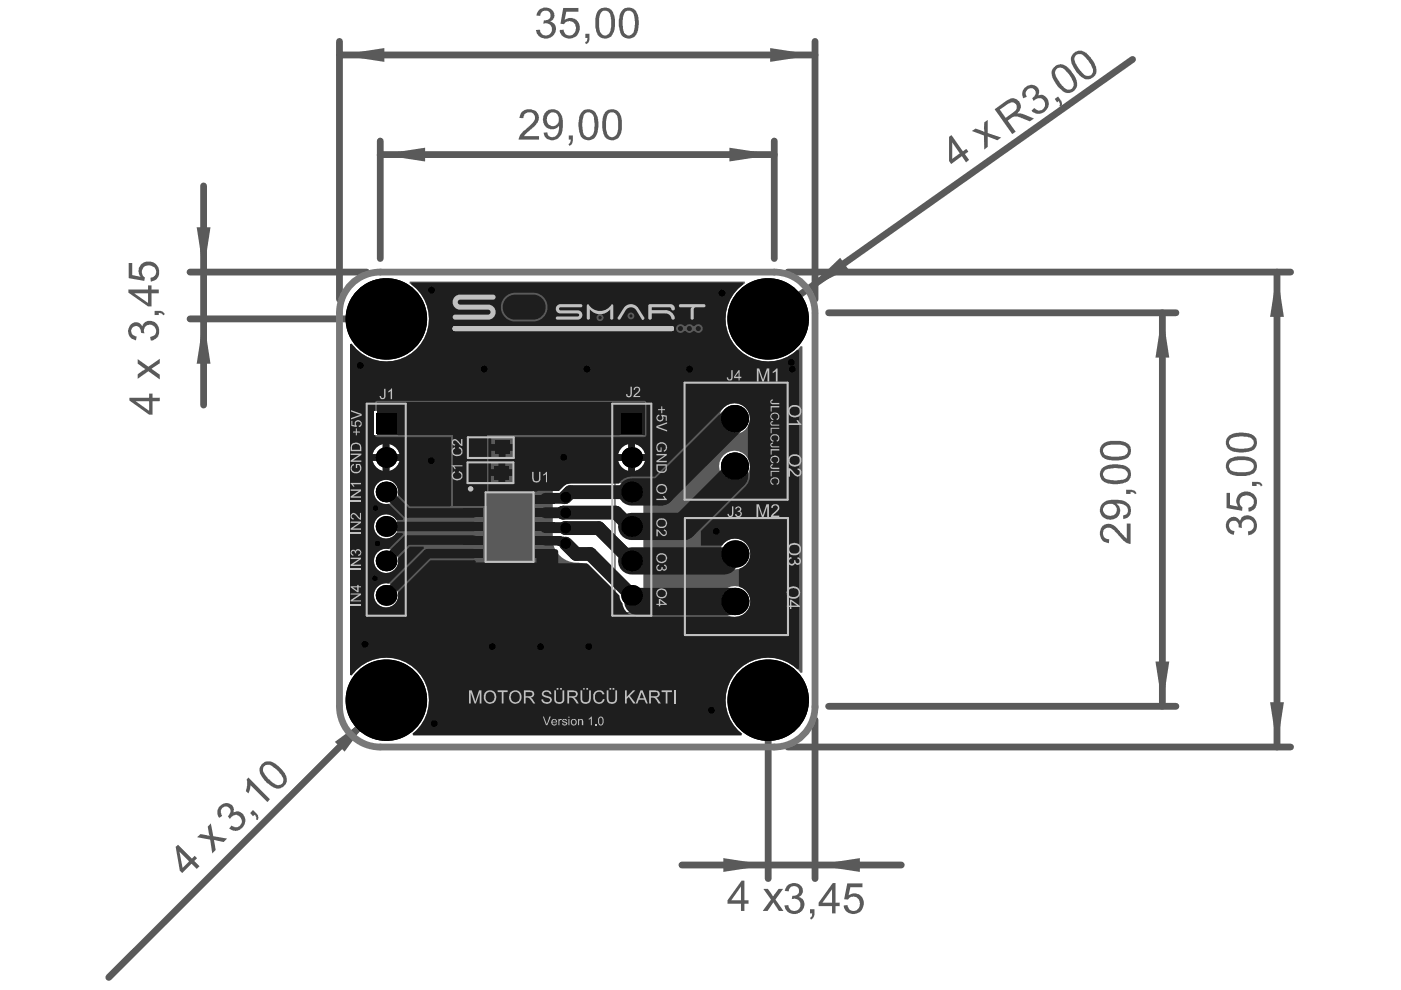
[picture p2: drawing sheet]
<svg xmlns="http://www.w3.org/2000/svg" width="297mm" height="210mm" viewBox="0 0 297 210" stroke-linecap="round" stroke-linejoin="round" font-family="sans-serif">
<path d="M78.3 86.1h7.2v43.8h-7.2zM102.9 99h2.1M103 96.1h2M103 93.7h2M130.4 86.1h7.2v43.8h-7.2zM102.9 101.4h2.1" fill="none" stroke="#5a5a5a" stroke-width=".29"/>
<path d="M99.1 97.9h9.7v4.5h-9.7zM99.2 92.6h9.6v4.5h-9.6z" fill="none" stroke="#5a5a5a" stroke-width=".21"/>
<g fill="#5a5a5a">
<path d="M43.2 67.6l1.4 9.5h-2.9z"/>
<path d="M41.7 48.2h2.9l-1.4 9.5z"/>
<path d="M172.8 183.4l9.5-1.5v3z"/>
<path d="M153.4 181.9l9.5 1.5-9.5 1.5z"/>
<path d="M71 157.3l7.8-5.7-5.7 7.8z"/>
<path d="M171.2 61.3l6.9-6.7 1.7 2.4z"/>
<path d="M245 140.3h2.9l-1.5 9.5z"/>
<path d="M246.4 66.3l1.5 9.5h-2.9z"/>
<path d="M269.3 148.9h2.9l-1.5 9.5z"/>
<path d="M270.7 57.7l1.5 9.5h-2.9z"/>
<path d="M163.3 10.2l9.5 1.5-9.5 1.4z"/>
<path d="M72 11.7l9.5-1.5v2.9z"/>
<path d="M154.6 31.3l9.6 1.5-9.6 1.4z"/>
<path d="M80.6 32.8l9.5-1.5v2.9z"/>
</g>
<g fill="none" stroke="#5a5a5a" stroke-width="1.4">
<path d="M72 11.7h100.8M72 8.8v54.6M172.8 8.8v54.6M240.1 12.6l-75.9 53.7M43.2 39.4v46.5M80.6 32.8h83.6M80.6 29.9v24.9M164.2 29.9v24.9M40.3 57.7h37.4M167 57.7h106.6M270.7 57.7v100.7M40.3 67.6h38.7"/>
<path d="M175.7 66.3h73.6M246.4 66.3v83.5M78.8 151.6l-55.7 55.6M162.9 151.3v35M167 158.4h106.6M172.8 152.6v33.7M175.7 149.8h73.6M144.6 183.4h46.5"/>
</g>
<g fill="#5a5a5a">
<path d="M27.7 68.8a1.48 1.48 0 0 1 2.4 .4 1.86 1.86 0 0 1 2.2-1.1 1.86 1.86 0 0 1 1.4 1.9 1.81 1.81 0 0 1-1.7 2.2l-.2-.7a1.29 1.29 0 0 0 1.3-1.4 1.29 1.29 0 0 0-1.5-1.2 1.29 1.29 0 0 0-1.1 1.5l.1 .3-.7-.1a1.15 1.15 0 0 0-.5-1.2 1.15 1.15 0 0 0-1.3 0 1.17 1.17 0 0 0-.2 1.2 1.17 1.17 0 0 0 1.1 .7l-.2 .8a1.97 1.97 0 0 1-1.6-1.3 1.97 1.97 0 0 1 .5-2z"/>
<path d="M32.8 65.9l1.5 .1 .6 .6-.3 .3-.3-.4-.6-.1v.4h-.9z"/>
<path d="M27.3 55.8h.7v2.5l1.8 .4a2.15 2.15 0 0 1 1.2-3.3 2.15 2.15 0 0 1 2.7 2.3 1.88 1.88 0 0 1-1.7 2l-.1-.8a1.32 1.32 0 0 0 1.2-1.4 1.32 1.32 0 0 0-1.3-1.2 1.4 1.4 0 0 0-1.6 .8 1.4 1.4 0 0 0 .5 1.7l-.1 .8-3.3-.6z"/>
<path d="M29.2 76.1l2.3 1.7 2.4-1.7v.9l-1.8 1.2 1.8 1.2v1.1l-2.4-1.8-2.3 1.6v-.9l1.6-1.1-1.6-1.2z"/>
<path d="M166.9 187.8a1.88 1.88 0 0 1 2.2-.5 1.88 1.88 0 0 1 1.1 2l-.2 .4-.7 .5a1.7 1.7 0 0 1 1.3 1.4 1.7 1.7 0 0 1-.8 1.7 2.14 2.14 0 0 1-3.5-1.3l.8-.1a1.31 1.31 0 0 0 1.6 1.2 1.31 1.31 0 0 0 1-1.7 1.31 1.31 0 0 0-1.8-.7l.1-.8a1.12 1.12 0 0 0 1.2-.4 1.12 1.12 0 0 0 0-1.3 1.19 1.19 0 0 0-1.2-.3 1.19 1.19 0 0 0-.8 1.1l-.8-.1z"/>
<path d="M171.7 192.8h1l-.1 1.4-.2 .5-.4 .3-.3-.4 .4-.3 .1-.6h-.5z"/>
<path d="M179.6 187.3h3.3v.8h-2.6l-.4 1.7a2.14 2.14 0 0 1 3.2 1.1 2.14 2.14 0 0 1-1.8 2.8 1.92 1.92 0 0 1-2.4-1.7l.8-.1a1.33 1.33 0 0 0 1.6 1.2 1.33 1.33 0 0 0 1-1.8 1.34 1.34 0 0 0-1.1-1.2 1.34 1.34 0 0 0-1.4 .6h-.8z"/>
<path d="M161.9 188.5h.9l1.1 1.6 1.2-1.6h.9l-1.6 2.2 1.7 2.4h-1l-1.1-1.8-1.3 1.8h-1l1.8-2.4z"/>
<path d="M46.5 171.1a1.71 1.71 0 0 1 1.7-.8 1.71 1.71 0 0 1 1.4 1.4l-.1 .6a1.72 1.72 0 0 1 1.9 .2 1.72 1.72 0 0 1 .6 1.8 2.11 2.11 0 0 1-3.4 1.4l.5-.7a1.31 1.31 0 0 0 2-.2 1.31 1.31 0 0 0-.5-1.9 1.31 1.31 0 0 0-1.9 .7l-.4-.6a1.08 1.08 0 0 0 .6-1.2 1.08 1.08 0 0 0-1.2-.8 1.19 1.19 0 0 0-.6 2l-.6 .4a2.05 2.05 0 0 1 0-2.3z"/>
<path d="M53.6 171.7l1.1 1.3 .1 .4-.1 .5-.4-.1 .1-.5-.4-.5-.4 .2-.6-.6z"/>
<path d="M52.3 165.2l.4-.3 4.5 4.6-.5 .6-3.6-3.6-.1 .7-.3 1-.6-.5a4.5 4.5 0 0 0 .2-2.5z"/>
<path d="M41.8 177.5l.7-.7 1.9 .4-.4-2 .7-.6 .5 2.7 2.9 .5-.7 .7-2-.4 .3 2.1-.7 .7-.4-2.9z"/>
<path d="M217.2 18.7a1.78 1.78 0 0 1 1.7-.7 1.78 1.78 0 0 1 1.4 1.3l-.2 .9a1.75 1.75 0 0 1 2.3 1.9 2.28 2.28 0 0 1-2.6 2l-.7-.3-.4-.3 .6-.6a1.29 1.29 0 0 0 1.8 .2 1.29 1.29 0 0 0 .2-1.9 1.29 1.29 0 0 0-1.9-.1l-.3 .3-.2-.6a1.1 1.1 0 0 0 .7-1.1 1.1 1.1 0 0 0-.9-1 1.17 1.17 0 0 0-1.1 .6 1.17 1.17 0 0 0 .1 1.2l-.7 .3a1.88 1.88 0 0 1 .2-2.1z"/>
<path d="M223.6 21l.7-.5 .8 1.3-.1 .9-.4-.2 .1-.6-.2-.5-.4 .3z"/>
<path d="M206.1 27.8l.8-.5 1.8 .7v-2.1l.7-.5v2.8l2.9 1-.8 .5-2.1-.8v2.2l-.7 .6-.1-3z"/>
<path d="M233.6 111.7a2.15 2.15 0 0 1 3.4 .5l1.9 2v-3.2h.8v4.3h-.1a4.7 4.7 0 0 1-2.7-2.1 2.72 2.72 0 0 0-2.2-1.3 1.27 1.27 0 0 0-.8 1.4 1.27 1.27 0 0 0 1.3 1.1l-.1 .8h-.1a2.21 2.21 0 0 1-1.4-3.5z"/>
<path d="M238.8 103.8l1.7 .2 .5 .6-.4 .2-.2-.3-.7-.2v.4h-.9z"/>
<path d="M260.3 110.3a1.46 1.46 0 0 1 1.4-.8 1.46 1.46 0 0 1 1.2 1 1.75 1.75 0 0 1 1.4-1.2 1.75 1.75 0 0 1 1.7 .6v.1a2.13 2.13 0 0 1-1.3 3.5l-.1-.8a1.31 1.31 0 0 0 1.2-1.6 1.31 1.31 0 0 0-1.7-1 1.31 1.31 0 0 0-.8 1.9l-.7-.2a1.08 1.08 0 0 0-.6-1.4 1.08 1.08 0 0 0-1.4 .7 1.08 1.08 0 0 0 .6 1.4l.5 .1-.1 .8a2.02 2.02 0 0 1-1.3-3.1z"/>
<path d="M260.1 104.5h.7v2.6l1.7 .3a2.06 2.06 0 0 1 .3-2.7 2.06 2.06 0 0 1 2.7-.1 2.11 2.11 0 0 1 1 2.1 2.11 2.11 0 0 1-1.6 1.7h-.2v-.8a1.34 1.34 0 0 0 1.1-1.5 1.34 1.34 0 0 0-1.6-1.1 1.4 1.4 0 0 0-1.3 1 1.4 1.4 0 0 0 .5 1.6l-.1 .7-3.2-.6z"/>
<path d="M265.5 102.2h1.6l.6 .7-.4 .2-.3-.4-.6-.1v.4h-.9z"/>
<path d="M114.2 2.2a1.88 1.88 0 0 1 2.2-.5 1.88 1.88 0 0 1 1.1 2l-.2 .4-.7 .5a1.7 1.7 0 0 1 1.3 1.4 1.7 1.7 0 0 1-.8 1.7 2.14 2.14 0 0 1-3.5-1.3l.8-.1a1.31 1.31 0 0 0 1.6 1.2 1.31 1.31 0 0 0 1-1.7 1.31 1.31 0 0 0-1.8-.8l.1-.7a1.12 1.12 0 0 0 1.2-.4 1.12 1.12 0 0 0 .1-1.3 1.19 1.19 0 0 0-1.3-.3 1.19 1.19 0 0 0-.8 1.1l-.8-.1z"/>
<path d="M119.4 1.7h3.2v.8h-2.5l-.4 1.7a2.11 2.11 0 0 1 2.8 .4 2.11 2.11 0 0 1-.2 2.9 2.09 2.09 0 0 1-2.1 .6 2.09 2.09 0 0 1-1.5-1.6v-.1l.8-.1a1.33 1.33 0 0 0 1.5 1.2 1.33 1.33 0 0 0 1.1-1.6 1.41 1.41 0 0 0-1-1.3 1.41 1.41 0 0 0-1.5 .5l-.8-.1z"/>
<path d="M124.1 7.2h.9l-.1 1.6-.7 .6-.2-.4 .4-.2 .1-.8h-.4z"/>
<path d="M110.6 23.8a2.28 2.28 0 0 1 3.5 .4 2.37 2.37 0 0 1-.9 2.7l-2.1 2h3.2v.7l-4.3-.1a3.2 3.2 0 0 1 1.7-2.2l.1-.2a3.1 3.1 0 0 0 1.6-2.3 1.26 1.26 0 0 0-1.4-1 1.26 1.26 0 0 0-1.1 1.3l-.8-.1z"/>
<path d="M120.6 28.7h.9l-.1 1.5-.2 .3-.5 .4-.2-.4 .3-.1 .2-.8h-.4z"/>
<path d="M28.5 62.2l2.9 2v-2zM27.2 61.4h4.2v-.9h.7v.9h1.6v.8h-1.6v2.8h-.7l-4.2-3z"/>
<path d="M28.8 85.1l2.8 2v-2zM27.4 84.3h4.2v-.8h.7v.8h1.6v.8h-1.6v2.8h-.7l-4.2-3z"/>
<path d="M176.4 188.5l-2 2.9h2zM176.6 187.2h.5v4.2h.9v.7h-.9v1.6h-.7v-1.6h-2.8v-.7z"/>
<path d="M157.1 188l-2 2.9h2zM157.2 186.7h.6v4.2h.9v.7h-.9v1.5h-.7v-1.5h-2.9v-.7z"/>
<path d="M56 162.5a1.48 1.48 0 0 0 .3 1.9l.2 .2a4.5 4.5 0 0 0 2.6 1.9 1.2 1.2 0 0 0 .6-2.1 6.2 6.2 0 0 0-2.7-2.2h-.7zM55.4 162.2a2.25 2.25 0 0 1 3.4 .1l.7 .6a2.97 2.97 0 0 1 1.2 3 2.02 2.02 0 0 1-3.3 .6 5.5 5.5 0 0 1-2.4-3v-.6z"/>
<path d="M38 180.6l.7 3.4 1.4-1.4zM37.2 179.6l.6-.5 2.9 2.9 .6-.5 .5 .5-.6 .5 1.1 1.1-.6 .6-1.1-1.1-2 2-.5-.5z"/>
<path d="M212 23.2l1.2 1.8 1.6-1.2a1.1 1.1 0 0 0 .6-1.6 1.1 1.1 0 0 0-1.7-.1zM210.9 23.2l2.4-1.8a2.07 2.07 0 0 1 2.2-.4 1.72 1.72 0 0 1 .1 3l1.1 .1 2.5 1-.9 .6-1.5-.6a2.38 2.38 0 0 0-2.3-.2l-.8 .7 1.6 2.3-.7 .5z"/>
<path d="M223.9 14.8a2.17 2.17 0 0 0 .6 2.4 3.8 3.8 0 0 0 1.9 1.8 1.2 1.2 0 0 0 1.2-.7 1.2 1.2 0 0 0-.3-1.3 4.7 4.7 0 0 0-2.4-2.7l-.6 .1zM223.4 14.3a2.2 2.2 0 0 1 3.5 .5l.4 .5a2.96 2.96 0 0 1 .8 3.6 2.01 2.01 0 0 1-3.4-.1 4.7 4.7 0 0 1-1.7-3.9z"/>
<path d="M228 11.8a1.48 1.48 0 0 0 .2 1.9l.1 .2a5 5 0 0 0 2 2.1 1.1 1.1 0 0 0 1.3-.4 1.1 1.1 0 0 0-.1-1.3l-.1-.3a5.5 5.5 0 0 0-2.3-2.5h-.6zM227.5 11.4a2.1 2.1 0 0 1 3.3 .3l.6 .7a3.1 3.1 0 0 1 .8 3.6 2.11 2.11 0 0 1-3.5-.3l-.8-.9a2.94 2.94 0 0 1-.6-3z"/>
<path d="M201.9 30.2v3.5l1.6-1.2zM201.2 29l.5-.4 2.4 3.5 .8-.5 .4 .6-.7 .5 .9 1.2-.7 .5-.9-1.3-2.2 1.7-.5-.7z"/>
<path d="M234.2 107.2a1.35 1.35 0 0 0 0 1.7 1.35 1.35 0 0 0 1.7 .4 1.3 1.3 0 0 0 .7-1.8 1.3 1.3 0 0 0-1.8-.6zM233.8 106.7a4.8 4.8 0 0 1 4.4-.5 1.98 1.98 0 0 1 1.6 1.7 1.98 1.98 0 0 1-1.1 2l-.5 .2-.1-.8a1.21 1.21 0 0 0 1-1.2 1.21 1.21 0 0 0-1.1-1.2l-1.4-.1a1.86 1.86 0 0 1 .7 2.3 1.86 1.86 0 0 1-2.1 1 1.99 1.99 0 0 1-1.9-1.2 1.99 1.99 0 0 1 .5-2.2z"/>
<path d="M234.2 99.8a1.18 1.18 0 0 0-.2 1.3 1.18 1.18 0 0 0 1.3 .6 5.6 5.6 0 0 0 3.3-.2 1.27 1.27 0 0 0 .3-1.5 1.27 1.27 0 0 0-1.4-.7 6.5 6.5 0 0 0-3 .2zM233.6 99.4l.5-.5 .9-.3 1.6-.2a3.5 3.5 0 0 1 3 1.3 2.04 2.04 0 0 1-1.9 2.8 5 5 0 0 1-4-.6 1.99 1.99 0 0 1-.1-2.5z"/>
<path d="M234 95a1.12 1.12 0 0 0 0 1.2 1.12 1.12 0 0 0 1.1 .5l.9 .1a4.8 4.8 0 0 0 2.7-.4 1.19 1.19 0 0 0 .3-1.4 1.19 1.19 0 0 0-1.3-.7h-.6a3.9 3.9 0 0 0-3.1 .7zM233.6 94.3l.2-.1a4.8 4.8 0 0 1 3.3-.7 2.36 2.36 0 0 1 2.6 1.6 2.01 2.01 0 0 1-2 2.5h-.3a4.2 4.2 0 0 1-3.9-1 2.04 2.04 0 0 1 .1-2.3z"/>
<path d="M260.7 98.3a1.26 1.26 0 0 0 .2 1.3 1.26 1.26 0 0 0 1.3 .4l.5 .1a4.2 4.2 0 0 0 2.9-.6 1.29 1.29 0 0 0-.1-1.4 1.29 1.29 0 0 0-1.3-.5h-.4a3.9 3.9 0 0 0-3.1 .7zM260.2 97.8a4 4 0 0 1 3.5-1 3.3 3.3 0 0 1 2.5 1 2.02 2.02 0 0 1-1.8 3l-.8 .1a3.4 3.4 0 0 1-3.4-1.1l-.3-.7v-.6z"/>
<path d="M260.9 93a1.18 1.18 0 0 0-.2 1.3 1.18 1.18 0 0 0 1.1 .7l.4 .1a6.7 6.7 0 0 0 3.2-.4 1.18 1.18 0 0 0 .3-1.3 1.18 1.18 0 0 0-1.1-.7 6.6 6.6 0 0 0-3.7 .3zM260.3 92.6l.5-.4 .9-.3 .8-.1a4.7 4.7 0 0 1 3.5 .7 1.96 1.96 0 0 1 .3 2.2 1.96 1.96 0 0 1-1.9 1.1 4.8 4.8 0 0 1-4.1-.8 1.99 1.99 0 0 1 0-2.4z"/>
<path d="M127.4 2.7a6.5 6.5 0 0 0 0 4.3 1.13 1.13 0 0 0 1.3 .4 1.13 1.13 0 0 0 .7-1.1l.2-.9a4.8 4.8 0 0 0-.5-2.7 1.1 1.1 0 0 0-1.7 0zM126.8 2.3a1.96 1.96 0 0 1 2.2-.6 1.96 1.96 0 0 1 1.2 1.8l.2 1.4a3.9 3.9 0 0 1-1 3 2.02 2.02 0 0 1-3.1-1.8l-.1-1.4a3.8 3.8 0 0 1 .6-2.4z"/>
<path d="M132.4 2.7v.1a5.7 5.7 0 0 0 .1 4.4 1.21 1.21 0 0 0 1.4 .1 1.21 1.21 0 0 0 .6-1.2 5.5 5.5 0 0 0-.4-3.5 1.16 1.16 0 0 0-1.7 .1zM132.1 1.9a2.17 2.17 0 0 1 2.3 .1 2.17 2.17 0 0 1 1 2.1 4.7 4.7 0 0 1-1 3.8 1.99 1.99 0 0 1-2.1 0 1.99 1.99 0 0 1-1-1.8 5.3 5.3 0 0 1 .6-3.8z"/>
<path d="M116.3 24.3a1.5 1.5 0 0 0 .4 2.3 1.34 1.34 0 0 0 1.5-.3 1.34 1.34 0 0 0 .2-1.6 1.22 1.22 0 0 0-2.1-.4zM115.7 23.8l.1-.1a2.08 2.08 0 0 1 2.3-.3 2.08 2.08 0 0 1 1.2 2v1a3.2 3.2 0 0 1-1.1 3 1.87 1.87 0 0 1-3-1.3h.8a1.11 1.11 0 0 0 1 1 1.11 1.11 0 0 0 1.2-.7l.3-1v-.8a1.92 1.92 0 0 1-2.2 .6 1.92 1.92 0 0 1-1.2-2l.1-.7z"/>
<path d="M123.8 24.3l-.1 .3a5.3 5.3 0 0 0 .3 4.1 1.18 1.18 0 0 0 1.2 .2 1.18 1.18 0 0 0 .7-1.1l.1-.3a6.7 6.7 0 0 0-.4-3.2 1.17 1.17 0 0 0-1.8 0zM123.3 23.8a1.98 1.98 0 0 1 2.2-.5 1.98 1.98 0 0 1 1.2 1.8l.1 .6a4.7 4.7 0 0 1-.9 3.8 2.02 2.02 0 0 1-3.1-1.9 5.3 5.3 0 0 1 .5-3.8z"/>
<path d="M128.9 24.3a6 6 0 0 0 0 4.3 1.2 1.2 0 0 0 1.4 .3 1.2 1.2 0 0 0 .7-1.3v-.6a4.1 4.1 0 0 0-.5-3l-.4-.2h-.7zM128.3 23.8a2.01 2.01 0 0 1 2.3-.5 2.01 2.01 0 0 1 1.2 2.1l.1 .8a3.3 3.3 0 0 1-1.1 3.3 1.91 1.91 0 0 1-3-1.7l-.1-1.6a3.8 3.8 0 0 1 .6-2.4z"/>
</g>
<g fill="none" stroke="#5a5a5a" stroke-width="1.4">
<circle cx="81.9" cy="67.6" r="4.5"/>
<circle cx="162.9" cy="67.6" r="4.5"/>
<circle cx="81.9" cy="148.5" r="4.5"/>
<circle cx="162.9" cy="148.5" r="4.5"/>
</g>
<path d="M172.8 66.3a8.6 8.6 0 0 0-8.6-8.6h-83.6a8.6 8.6 0 0 0-8.6 8.6v83.5a8.6 8.6 0 0 0 8.6 8.6h83.6a8.6 8.6 0 0 0 8.6-8.6M172.8 66.5v83.5" fill="none" stroke="#787878" stroke-width="1.4"/>
<path d="M86.9 59.7h71l.1 .4a9 9 0 0 0-1.9 13.5 9 9 0 0 0 13.7-.2l.3 .1v69.1l-.3 .1a9 9 0 0 0-13.4-.5 9 9 0 0 0 .9 13.4l-.1 .3h-69.6l-.2-.3a9 9 0 0 0 1-13.4 9 9 0 0 0-13.4 .5l-.4-.1v-69.1l.4-.1a9 9 0 0 0 13.7 .2 9 9 0 0 0-1.9-13.5zM152.5 88.8a3.3 3.3 0 0 0 6.5 0 3.3 3.3 0 0 0-6.5 0zM131.4 87.1v5.2h5.1v-5.2zM79.3 87.1v5.2h5.1v-5.2zM134.6 94.1v2.2h2.2a2.91 2.91 0 0 0-2.2-2.2zM131.8 94.9l-.4 .6-.3 .8h2.1v-2.2l-.8 .3zM82.6 94.1v2.2h2.1a2.91 2.91 0 0 0-2.1-2.2zM79.8 94.9l-.5 .6-.3 .8h2.1v-2.2l-.7 .3zM79 97.7a2.91 2.91 0 0 0 2.1 2.2v-2.2zM131.1 97.7a2.91 2.91 0 0 0 2.1 2.2v-2.2zM134.6 97.7v2.2a2.91 2.91 0 0 0 2.2-2.2zM82.6 97.7v2.2a2.91 2.91 0 0 0 2.1-2.2zM152.5 98.8a3.3 3.3 0 0 0 6.5 0 3.3 3.3 0 0 0-6.5 0zM79.3 104.3a2.58 2.58 0 0 0 5.1 0 2.58 2.58 0 0 0-5.1 0zM79.3 111.6a2.58 2.58 0 0 0 5.1 0 2.58 2.58 0 0 0-5.1 0zM152.5 117.5a3.3 3.3 0 0 0 6.6 0 3.3 3.3 0 0 0-6.6 0zM79.3 118.9a2.58 2.58 0 0 0 5.1 0 2.58 2.58 0 0 0-5.1 0zM79.3 126.2a2.58 2.58 0 0 0 5.1 0 2.58 2.58 0 0 0-5.1 0zM117.7 102.8l-.5 .8v11.3a5.2 5.2 0 0 0 5.5 4.4l2.1 .5 4.7 4.6 .1 .3a16.1 16.1 0 0 1 .4 5.3h3.6a3.1 3.1 0 0 0 2.8-3.1v-21.9a2.58 2.58 0 0 0-1.2-2.9 2.58 2.58 0 0 0-3.1 .4h-11.2l-2.7 .1zM152.5 127.5a3.3 3.3 0 0 0 6.6 0 3.3 3.3 0 0 0-6.6 0z" fill="#5a5a5a"/>
<path d="M119.4 108.7h11.2l2.9 2.9h.4M119.9 111.9h7l7 7M119.9 115.2l2.3 2.3h2.9l8.8 8.7M133.9 118.9h.1M133.9 104.3h-13l-1.1 1.1" fill="none" stroke="#5a5a5a" stroke-width="2.9"/>
<g fill="#000">
<circle cx="76.4" cy="77.5" r=".72"/>
<circle cx="81.9" cy="67.6" r="8.6"/>
<circle cx="91.5" cy="61.5" r=".72"/>
<circle cx="102.7" cy="78.3" r=".72"/>
<circle cx="124.4" cy="78.3" r=".72"/>
<circle cx="146.2" cy="78.3" r=".72"/>
<circle cx="153.1" cy="62.1" r=".72"/>
<circle cx="162.9" cy="67.6" r="8.6"/>
<circle cx="167.8" cy="76.8" r=".72"/>
<circle cx="168" cy="78.3" r=".72"/>
<circle cx="81.9" cy="97" r="2.2"/>
<circle cx="91.4" cy="97.7" r=".72"/>
<circle cx="119.5" cy="97" r=".72"/>
<circle cx="133.9" cy="97" r="2.2"/>
<circle cx="155.7" cy="98.8" r="2.88"/>
<circle cx="155.7" cy="88.8" r="2.88"/>
<circle cx="79.6" cy="107.7" r=".58"/>
<circle cx="80" cy="115.2" r=".58"/>
<circle cx="81.9" cy="118.9" r="2.2"/>
<circle cx="81.9" cy="111.6" r="2.2"/>
<circle cx="81.9" cy="104.3" r="2.2"/>
<circle cx="119.9" cy="111.9" r="1.15"/>
<circle cx="119.9" cy="105.4" r="1.15"/>
<circle cx="119.9" cy="115.2" r="1.15"/>
<circle cx="119.9" cy="108.7" r="1.15"/>
<circle cx="133.9" cy="111.6" r="2.2"/>
<circle cx="133.9" cy="104.3" r="2.2"/>
<circle cx="133.9" cy="118.9" r="2.2"/>
<circle cx="151.8" cy="112.6" r=".72"/>
<circle cx="155.8" cy="117.5" r="2.88"/>
<circle cx="77.4" cy="136.6" r=".72"/>
<circle cx="79.5" cy="122.6" r=".58"/>
<circle cx="81.9" cy="126.2" r="2.2"/>
<circle cx="104.4" cy="137.1" r=".72"/>
<circle cx="114.6" cy="137.1" r=".72"/>
<circle cx="124.8" cy="137.1" r=".72"/>
<circle cx="133.9" cy="126.2" r="2.2"/>
<circle cx="155.8" cy="127.5" r="2.88"/>
<circle cx="81.9" cy="148.5" r="8.6"/>
<circle cx="92.1" cy="153.4" r=".72"/>
<circle cx="150.8" cy="150.6" r=".72"/>
<circle cx="162.9" cy="148.5" r="8.6"/>
</g>
<g fill="#000">
<path d="M79.7 87.5h4.3v4.4h-4.3z" fill-rule="evenodd"/>
<path d="M131.7 87.5h4.4v4.4h-4.4z" fill-rule="evenodd"/>
</g>
<g fill="#1e1e1e">
<path d="M113.8 116.5h4.1l.4 .2 .1 5.7a1.03 1.03 0 0 1-1.1 1h-3.6z"/>
<path d="M107.2 63.4a2.61 2.61 0 0 1 2-.9h3.8a2.65 2.65 0 0 1 2.7 2.6 2.65 2.65 0 0 1-2.7 2.7h-3.8a2.65 2.65 0 0 1-2.4-1.6 2.65 2.65 0 0 1 .4-2.8z"/>
<path d="M74.2 72.9l.4-.1a9 9 0 0 0 13.7 1.2 9 9 0 0 0-1.1-13.7l.1-.4h70.2l.1 .4a9 9 0 0 0-1.7 13 9 9 0 0 0 13.2 .9l.3 .1v67.4l-.3 .2a9 9 0 0 0-13 .6 9 9 0 0 0 1.2 13l-.2 .4h-69.4l-.2-.4a9 9 0 0 0 .6-13.6 9 9 0 0 0-13.5 1.3l-.4-.1zM107 63.1l-.7 1-.1 1.5a3.1 3.1 0 0 0 2.2 2.4l.6 .2 4.4-.1a2.94 2.94 0 0 0 2-1.1h.1a2.94 2.94 0 0 0 .6-2.2v-.1a2.94 2.94 0 0 0-1.2-2l-.6-.4-.9-.2h-4.4l-1.1 .3zM133 67a.75 .75 0 0 0 1.5 0 .75 .75 0 0 0-1.5 0zM126.5 67.3a.75 .75 0 0 0 1.5 0 .75 .75 0 0 0-1.5 0zM143.5 69.1a.93 .93 0 0 0 .2 1.3 .93 .93 0 0 0 1.3-.2h.2a1.21 1.21 0 0 0 1.9 0 1.02 1.02 0 0 0 1.2 .3 1.02 1.02 0 0 0 .7-.9 1.03 1.03 0 0 0-.8-.8 1.03 1.03 0 0 0-1.1 .4 1.21 1.21 0 0 0-1.9 0l-.8-.5-.4 .1zM134.6 94.1v2.2h2.2a2.91 2.91 0 0 0-2.2-2.2zM131.8 94.9l-.4 .6-.3 .8h2.1v-2.2l-.8 .3zM82.6 94.1v2.2h2.1a2.91 2.91 0 0 0-2.1-2.2zM79.8 94.9l-.5 .6-.3 .8h2.1v-2.2l-.7 .3zM107.2 95.6v1.4h1.6v-1.4zM104.2 95.6v1.4h1.6v-1.4zM107.1 98v1.5h1.6v-1.5zM104.1 98v1.5h1.6v-1.5zM79 97.7a2.91 2.91 0 0 0 2.1 2.2v-2.2zM131.1 97.7a2.91 2.91 0 0 0 2.1 2.2v-2.2zM134.6 97.7v2.2a2.91 2.91 0 0 0 2.2-2.2zM82.6 97.7v2.2a2.91 2.91 0 0 0 2.1-2.2zM107.1 100.9v1.5h1.6v-1.5zM104.1 100.9v1.5h1.6v-1.5zM79.6 85.1l-.1 2h-.2v5.2h.2l.1 .3 .3 .1h15.7v14.5l-.3 .2h-8.4l-2.5-2.6a2.57 2.57 0 0 0-2.4-3.1 2.57 2.57 0 0 0-2.7 2.8 2.57 2.57 0 0 0 3.1 2.3l3.1 3.1-.1 .3h-1.4a2.57 2.57 0 0 0-3.8-.5 2.57 2.57 0 0 0-.1 3.8 2.57 2.57 0 0 0 3.9-.5h1.4l.1 .4-3.1 3a2.57 2.57 0 0 0-3.1 2.4 2.57 2.57 0 0 0 2.7 2.7 2.57 2.57 0 0 0 2.4-3.1l2.5-2.5h2.9l.1 .4-7.5 7.4a2.57 2.57 0 0 0-3.1 2.4 2.57 2.57 0 0 0 2.7 2.7 2.57 2.57 0 0 0 2.4-3.1l6.9-6.9 9.3-.1 .3 .3v.3l23.5 .1 6.9 6.9 .1 .6 .6 1a3.2 3.2 0 0 0 3.2 2.9h20.6a3.3 3.3 0 0 0 3.2-2.8 3.3 3.3 0 0 0-2.2-3.6l-.1-3.5 .1-.3a3.3 3.3 0 0 0 1.6-5.1 3.3 3.3 0 0 0-5.3 .2h-4.5v-3.1l9.4-9.4a6.1 6.1 0 0 0 .6-6v-6.8a3.3 3.3 0 0 0-.9-4.2 3.3 3.3 0 0 0-4.3 .2l-14.6 14.6h-4.9a3.2 3.2 0 0 0-2.7 1.5h-10.3l-.7 .2-.6 .4-1.1 1-14.9 .1v-11.3l.2-.1 .4 .1v1.2h4.6v-1.4h.3h27.5l.3-.1 .1-.3v-6.9l-.1-.3-.3-.1h-56.7z"/>
<circle cx="127.2" cy="67.3" r=".36"/>
<circle cx="133.8" cy="67" r=".33"/>
<circle cx="144.3" cy="69.7" r=".54"/>
<circle cx="146.2" cy="69.7" r=".54"/>
<circle cx="148.1" cy="69.7" r=".54"/>
</g>
<path d="M115.6 105.7h4.2M115.6 108.7h3.8M115.6 111.9h4.3" fill="none" stroke="#1e1e1e" stroke-width="2.3"/>
<path d="M119.4 108.7h11.2l2.9 2.9h.4M119.9 111.9l7.1 .1 6.4 6.5M120 115.3l2.2 2.2h2.9l10.1 10M133.9 104.3l-13 .1-1.1 1M155.8 117.5h-.8l-1.4 1.4" fill="none" stroke="#1e1e1e" stroke-width="2.9"/>
<path d="M81.9 111.6h18.5M81.9 104.3l4.4 4.5h14.1M100.4 114.5h-14.1l-4.4 4.4M100.4 117.4h-9.7l-8.8 8.8M115.6 114.7h3l.2 .1h.6l.6 .5" fill="none" stroke="#1e1e1e" stroke-width="2"/>
<path d="M155.7 98.8v2l-10.8 10.8h-11M155.7 88.8l-15.5 15.5h-6.3M133.9 118.9h19.7M135.2 127.5h20.6" fill="none" stroke="#1e1e1e" stroke-width="5.8"/>
<path d="M133.4 118.5l.5 .4" fill="none" stroke="#1e1e1e" stroke-width="3.5"/>
<path d="M96 89.3h7.2v17.9h-7.2z" fill-rule="evenodd" fill="#1e1e1e"/>
<path d="M103.1 103v4.1" fill="none" stroke="#1e1e1e" stroke-width=".21"/>
<path d="M79.9 85.4h56.7v6.9h-56.7z" fill-rule="evenodd" fill="#1e1e1e"/>
<g fill="#000">
<circle cx="76.4" cy="77.5" r=".72"/>
<circle cx="81.9" cy="67.6" r="8.6"/>
<circle cx="91.5" cy="61.5" r=".72"/>
<circle cx="102.7" cy="78.3" r=".72"/>
<circle cx="124.4" cy="78.3" r=".72"/>
<circle cx="146.2" cy="78.3" r=".72"/>
<circle cx="153.1" cy="62.1" r=".72"/>
<circle cx="162.9" cy="67.6" r="8.6"/>
<circle cx="167.8" cy="76.8" r=".72"/>
<circle cx="168" cy="78.3" r=".72"/>
<circle cx="81.9" cy="97" r="2.2"/>
<circle cx="91.4" cy="97.7" r=".72"/>
<circle cx="119.5" cy="97" r=".72"/>
<circle cx="133.9" cy="97" r="2.2"/>
<circle cx="155.7" cy="98.8" r="2.88"/>
<circle cx="155.7" cy="88.8" r="2.88"/>
<circle cx="79.6" cy="107.7" r=".58"/>
<circle cx="80" cy="115.2" r=".58"/>
<circle cx="81.9" cy="118.9" r="2.2"/>
<circle cx="81.9" cy="111.6" r="2.2"/>
<circle cx="81.9" cy="104.3" r="2.2"/>
<circle cx="119.9" cy="111.9" r="1.15"/>
<circle cx="119.9" cy="105.4" r="1.15"/>
<circle cx="119.9" cy="115.2" r="1.15"/>
<circle cx="119.9" cy="108.7" r="1.15"/>
<circle cx="133.9" cy="111.6" r="2.2"/>
<circle cx="133.9" cy="104.3" r="2.2"/>
<circle cx="133.9" cy="118.9" r="2.2"/>
<circle cx="151.8" cy="112.6" r=".72"/>
<circle cx="155.8" cy="117.5" r="2.88"/>
<circle cx="77.4" cy="136.6" r=".72"/>
<circle cx="79.5" cy="122.6" r=".58"/>
<circle cx="81.9" cy="126.2" r="2.2"/>
<circle cx="104.4" cy="137.1" r=".72"/>
<circle cx="114.6" cy="137.1" r=".72"/>
<circle cx="124.8" cy="137.1" r=".72"/>
<circle cx="133.9" cy="126.2" r="2.2"/>
<circle cx="155.8" cy="127.5" r="2.88"/>
<circle cx="81.9" cy="148.5" r="8.6"/>
<circle cx="92.1" cy="153.4" r=".72"/>
<circle cx="150.8" cy="150.6" r=".72"/>
<circle cx="162.9" cy="148.5" r="8.6"/>
</g>
<g fill="#000">
<path d="M79.7 87.5h4.3v4.4h-4.3z" fill-rule="evenodd"/>
<path d="M131.7 87.5h4.4v4.4h-4.4z" fill-rule="evenodd"/>
</g>
<g fill="#1e1e1e">
<path d="M113.6 105h4v1.7h-4z" fill-rule="evenodd"/>
<path d="M113.6 107.9h4v1.7h-4z" fill-rule="evenodd"/>
<path d="M113.6 110.8h4v1.7h-4z" fill-rule="evenodd"/>
<path d="M113.6 113.6h4v1.8h-4z" fill-rule="evenodd"/>
<path d="M113.6 116.5h4v1.8h-4z" fill-rule="evenodd"/>
<path d="M98.3 116.5h4.1v1.8h-4.1z" fill-rule="evenodd"/>
<path d="M98.3 113.6h4.1v1.8h-4.1z" fill-rule="evenodd"/>
<path d="M98.3 110.8h4.1v1.7h-4.1z" fill-rule="evenodd"/>
<path d="M98.3 107.9h4.1v1.7h-4.1z" fill-rule="evenodd"/>
<path d="M98.3 105h4.1v1.7h-4.1z" fill-rule="evenodd"/>
<path d="M99.9 98.8h3.2v2.8h-3.2z" fill-rule="evenodd"/>
<path d="M104.8 98.8h3.2v2.8h-3.2z" fill-rule="evenodd"/>
<path d="M104.9 93.4h3.2v2.9h-3.2z" fill-rule="evenodd"/>
<path d="M100 93.4h3.2v2.9h-3.2z" fill-rule="evenodd"/>
</g>
<g fill="#c0c0c0">
<path d="M96.1 69.4l.3-.3h46a.53 .53 0 0 1 .5 .6 .53 .53 0 0 1-.5 .5h-46l-.4-.4z"/>
<path d="M96.2 63.2l.5-.5 .6-.2h7.2a.53 .53 0 0 1 .6 .5 .53 .53 0 0 1-.6 .5h-6.9a.53 .53 0 0 0-.6 .6 .53 .53 0 0 0 .6 .5h5.9a1.59 1.59 0 0 1 1.6 1.6 1.59 1.59 0 0 1-1.6 1.6h-7a.53 .53 0 0 1-.5-.6 .53 .53 0 0 1 .5-.5h7a.53 .53 0 0 0 .5-.5 .53 .53 0 0 0-.5-.6h-5.9a1.59 1.59 0 0 1-1.4-2.4z"/>
<path d="M118 64.9l.6-.4h4.7l.2 .2-.2 .4h-4.5l-.3 .3v.2l.3 .2h3.7a.98 .98 0 0 1 1 1 .98 .98 0 0 1-1 1h-4.5l-.2-.2 .2-.5h4.5l.3-.2v-.2l-.3-.2h-3.7a.98 .98 0 0 1-.8-1.6z"/>
<path d="M124.5 64.6l.2-.1a2.97 2.97 0 0 0 5.1 0l.2 .3v2.8l-.2 .2-.4-.2v-2a2.71 2.71 0 0 1-4.3 0v2l-.5 .2-.2-.2z"/>
<path d="M132.3 65.2a1.84 1.84 0 0 1 3 .1l1.3 2.1-.2 .4h-.3l-1.2-2a1.32 1.32 0 0 0-2.3 0l-1.1 1.9-.5-.1-.1-.2z"/>
<path d="M137.5 64.6l.2-.1h4.5a.82 .82 0 0 1 .7 .4 .82 .82 0 0 1 0 .9l-.5-.1-.1-.4-.3-.1-3.8-.1v.7h2.7a1.94 1.94 0 0 1 2.2 1.7l-.5 .3-.3-.3a1.19 1.19 0 0 0-1.1-1h-3v1l-.2 .3h-.3l-.3-.2z"/>
<path d="M143.9 64.7l.2-.2h5.3l.2 .5-.2 .1h-1.9l-.3 .2-.1 2.3-.5 .2-.2-.2v-2.1l.4-.4h-2.7z"/>
</g>
<path d="M77.7 85.6h8.3v44.9h-8.3zM99.1 98h9.7v4.4h-9.7zM99.2 92.7h9.7v4.4h-9.7zM129.8 85.6h8.3v44.9h-8.3zM145.1 81.1h21.9v24.9h-21.9zM103 104.4h10.1v14.7h-10.1zM145.2 109.8h21.9v24.8h-21.9z" fill="none" stroke="#c0c0c0" stroke-width=".44"/>
<g fill="#c0c0c0">
<path d="M163.4 84.8l.5-.1v.2h-.1a.27 .27 0 0 0-.3 .4 .27 .27 0 0 0 .4 .1h1.3v.3h-1.2a.56 .56 0 0 1-.6-.2 .56 .56 0 0 1 0-.7z"/>
<path d="M163.4 86.1h1.8v.3h-1.6v.9h-.2z"/>
<path d="M163.5 87.8a.91 .91 0 0 1 1.4-.2 .91 .91 0 0 1 0 1.3l-.2 .2-.1-.3a.57 .57 0 0 0 .3-.8 .57 .57 0 0 0-.8-.2 .55 .55 0 0 0-.6 .4 .55 .55 0 0 0 .5 .7v.2a.87 .87 0 0 1-.5-1.3z"/>
<path d="M163.4 89.4l.5-.1v.2a.27 .27 0 0 0-.4 .3 .27 .27 0 0 0 .4 .2h1.3v.3h-1.2a.51 .51 0 0 1-.6-.2 .51 .51 0 0 1 0-.7z"/>
<path d="M163.4 90.7h1.8v.2h-1.6v1h-.2z"/>
<path d="M163.5 92.4l.6-.3a.85 .85 0 0 1 1 .4 .85 .85 0 0 1-.3 1.1l-.2-.2a.62 .62 0 0 0 .3-.9 .62 .62 0 0 0-.9-.1 .52 .52 0 0 0-.5 .5 .52 .52 0 0 0 .5 .5v.3a.83 .83 0 0 1-.5-1.3z"/>
<path d="M163.4 94.1l.3-.3h.2v.3a.3 .3 0 0 0-.4 .2 .3 .3 0 0 0 .4 .3h1.3v.3h-1.2a.54 .54 0 0 1-.6-.2 .54 .54 0 0 1 0-.6z"/>
<path d="M163.4 95.2h1.8v.3h-1.6v.9h-.2z"/>
<path d="M163.5 96.9a.95 .95 0 0 1 1.3-.2 .95 .95 0 0 1 .3 1.3l-.3 .2-.2-.2a.62 .62 0 0 0 .3-.9 .62 .62 0 0 0-.8-.2h-.1a.56 .56 0 0 0-.5 .6 .56 .56 0 0 0 .5 .5v.2a.87 .87 0 0 1-.5-1.3z"/>
<path d="M163.4 98.6l.5-.2v.3a.27 .27 0 0 0-.4 .2 .27 .27 0 0 0 .4 .3h1.3v.3h-1.2a.56 .56 0 0 1-.6-.3 .56 .56 0 0 1 0-.6z"/>
<path d="M163.4 99.8h1.8v.2h-1.6v1h-.2z"/>
<path d="M163.5 101.5a.94 .94 0 0 1 1.3-.1 .94 .94 0 0 1 .1 1.3l-.2 .1-.1-.3a.59 .59 0 0 0 .4-.7 .59 .59 0 0 0-.8-.4 .6 .6 0 0 0-.7 .5 .6 .6 0 0 0 .5 .7v.2a.83 .83 0 0 1-.5-1.3z"/>
<path d="M115.1 151.9h.2l.6 1.7 .6-1.7h.3l-.8 1.9h-.2z"/>
<path d="M118.4 152.4h.2v.3l.2-.3 .3 .1-.1 .2h-.2l-.2 .2v.9h-.2z"/>
<path d="M119.2 152.7a.6 .6 0 0 1 1 .1h-.2a.26 .26 0 0 0-.3-.3 .26 .26 0 0 0-.1 .5h.2a.49 .49 0 0 1 .4 .5 .6 .6 0 0 1-.6 .3 .6 .6 0 0 1-.5-.4l.3-.1a.27 .27 0 0 0 .3 .4 .27 .27 0 0 0 .2-.5l-.6-.1z"/>
<path d="M122.6 152.4h.2v.3a.47 .47 0 0 1 .5-.2 .47 .47 0 0 1 .4 .5v.8h-.3v-.8a.31 .31 0 0 0-.4-.4 .31 .31 0 0 0-.2 .4v.8h-.2z"/>
<path d="M124.8 152.4l.7-.5v1.9h-.2v-1.4l-.4 .2z"/>
<path d="M126.2 153.5h.2v.3h-.2z"/>
<path d="M99.4 146.4h.6l.8 2.4 .8-2.4h.5v2.8h-.4v-2.3l-.8 2.3h-.3l-.8-2.4v2.4h-.4z"/>
<path d="M105.5 146.4h2.1v.3h-.8v2.5h-.4v-2.5h-.9z"/>
<path d="M115 146.7l.6-.3a1.06 1.06 0 0 1 1.3 .8h-.3a.67 .67 0 0 0-.7-.5 .67 .67 0 0 0-.7 .6l.6 .2a.94 .94 0 0 1 1.1 1.2v.1a1.16 1.16 0 0 1-1.2 .4 1.16 1.16 0 0 1-.9-.9h.3a.86 .86 0 0 0 .7 .6 .86 .86 0 0 0 .8-.4 .94 .94 0 0 0-1.1-.7 .75 .75 0 0 1-.5-1.1z"/>
<path d="M126 146.8l.1-.1a1.17 1.17 0 0 1 1.1-.4 1.17 1.17 0 0 1 .9 .9l-.3 .1a.84 .84 0 0 0-1.1-.6 .84 .84 0 0 0-.6 1.1 .87 .87 0 0 0 .7 1.1 .87 .87 0 0 0 1-.7l.4 .1a1.25 1.25 0 0 1-1.6 .9 1.25 1.25 0 0 1-.8-1.6z"/>
<path d="M132.5 146.4h.4v1.4l1.3-1.4h.5l-1.2 1.1 1.3 1.7h-.5l-1-1.4-.4 .4v1h-.4z"/>
<path d="M140.3 146.4h2.2v.3h-1v2.5h-.4v-2.5h-.8z"/>
<path d="M117.1 152.8v.2h.8l-.3-.4zM116.9 152.7a.64 .64 0 0 1 .8-.2 .64 .64 0 0 1 .4 .7h-1a.38 .38 0 0 0 .3 .4 .38 .38 0 0 0 .5-.2h.2a.68 .68 0 0 1-1 .3 .68 .68 0 0 1-.2-1z"/>
<path d="M120.5 151.9h.2v.3h-.2zM120.5 152.4h.2v1.4h-.2z"/>
<path d="M121.3 152.7a.46 .46 0 0 0 0 .8 .46 .46 0 0 0 .7-.3 .45 .45 0 0 0-.1-.5 .45 .45 0 0 0-.6 0zM121 153.1a.66 .66 0 0 1 1.3 0 .66 .66 0 0 1-1.3 0z"/>
<path d="M127.1 152.2l-.1 .3a.74 .74 0 0 0 .5 1.1l.3-.6a.61 .61 0 0 0-.6-.9zM127 152a.8 .8 0 0 1 .9 .2 .8 .8 0 0 1 .1 .9 .62 .62 0 0 1-.7 .7 .62 .62 0 0 1-.5-.8v-.6z"/>
<path d="M103.2 147l-.2 .3a1.04 1.04 0 0 0 .2 1.3 1.04 1.04 0 0 0 1.4 0 1.16 1.16 0 0 0 .2-1.3 1.16 1.16 0 0 0-1.1-.6zM102.5 147.8a1.4 1.4 0 0 1 2.8 0 1.4 1.4 0 0 1-2.8 0z"/>
<path d="M108.5 147a1.24 1.24 0 0 0 .8 1.9 1.18 1.18 0 0 0 .9-1.1 1.18 1.18 0 0 0-.8-1.1zM107.9 147.8a1.4 1.4 0 0 1 2.8 0 1.4 1.4 0 0 1-2.8 0z"/>
<path d="M111.4 146.7v.9h.8a.47 .47 0 0 0 .7-.4 .47 .47 0 0 0-.6-.5zM111.1 146.4h1.2a.78 .78 0 0 1 1 .7 .78 .78 0 0 1-.8 .8l.3 .2 .7 1.1h-.5l-.5-.9-.5-.4h-.6v1.3h-.3z"/>
<path d="M118.8 145.9h.3v.3h-.3zM118 145.9h.4v.3h-.4zM117.5 146.4h.4v1.6a.72 .72 0 0 0 .7 .9 .72 .72 0 0 0 .7-.9v-1.6h.3v1.6a1.07 1.07 0 0 1-.7 1.2 1.07 1.07 0 0 1-1.3-.6z"/>
<path d="M120.7 146.7v.9h.8a.47 .47 0 0 0 .6-.4 .47 .47 0 0 0-.6-.5zM120.3 146.4h1.2a.78 .78 0 0 1 1 .7 .78 .78 0 0 1-.8 .8l.3 .2 .7 1.1h-.4l-.8-1.1-.3-.2h-.5v1.3h-.4z"/>
<path d="M124.3 145.9h.4v.3h-.4zM123.7 145.9h.3v.3h-.3zM123.1 146.4h.3v1.6a.74 .74 0 0 0 .8 .9 .74 .74 0 0 0 .7-.9v-1.6h.4v1.6a1.11 1.11 0 0 1-1.1 1.2 1.11 1.11 0 0 1-1.1-1.2z"/>
<path d="M129.9 145.9h.3v.3h-.3zM129.2 145.9h.4v.3h-.4zM128.6 146.4h.4v1.6a.74 .74 0 0 0 .7 .9 .74 .74 0 0 0 .8-.9v-1.6h.3v1.6a1.11 1.11 0 0 1-1.1 1.2 1.11 1.11 0 0 1-1.1-1.2z"/>
<path d="M136 146.7l-.4 1.4h.9zM135.8 146.4h.4l1.1 2.8h-.3l-.4-.9h-1.2l-.3 .9h-.3z"/>
<path d="M138 146.7v.9h.9a.49 .49 0 0 0 .6-.2 .49 .49 0 0 0-.1-.6zM137.6 146.4h1.4a.77 .77 0 0 1 .8 .7 .77 .77 0 0 1-.7 .8l.4 .4 .6 .9h-.5l-.6-1-.4-.3h-.6v1.3h-.4z"/>
</g>
<path d="M143.1 146.4v2.8" fill="none" stroke="#c0c0c0" stroke-width=".37"/>
<path d="M74.3 128.2h2.2" fill="none" stroke="#c0c0c0" stroke-width=".29"/>
<g fill="#c0c0c0">
<path d="M74.3 125.8h2.2v.3l-1.7 1.2h1.7v.2h-2.2v-.3l1.8-1.1h-1.8z"/>
<path d="M74.8 124.5l.9 .8v-.8zM74.3 124.3h1.4v-.3h.3v.3h.5v.2h-.5v1h-.3l-1.4-1z"/>
</g>
<path d="M74.3 120.7h2.2" fill="none" stroke="#c0c0c0" stroke-width=".29"/>
<g fill="#c0c0c0">
<path d="M74.3 118.2h2.2v.3l-1.6 1.2h1.6v.3h-2.2v-.3l1.8-1.2h-1.8z"/>
<path d="M74.4 116.8a.57 .57 0 0 1 1 .1 .68 .68 0 0 1 1-.3 .68 .68 0 0 1 0 1.1l-.4 .2v-.3a.45 .45 0 0 0 .3-.6 .45 .45 0 0 0-.6-.3 .45 .45 0 0 0-.2 .7l-.2-.1a.39 .39 0 0 0-.3-.5 .39 .39 0 0 0-.5 .4 .39 .39 0 0 0 .4 .4v.3a.8 .8 0 0 1-.5-1.1z"/>
</g>
<path d="M74.3 113h2.2" fill="none" stroke="#c0c0c0" stroke-width=".29"/>
<g fill="#c0c0c0">
<path d="M74.3 110.6h2.2v.3l-1.6 1.1h1.6v.3h-2.2v-.3l1.8-1.1h-1.8z"/>
<path d="M74.4 109h.1a.7 .7 0 0 1 .7-.2 .7 .7 0 0 1 .5 .5l.6 .5v-1.1h.2v1.5h-.2l-.5-.4a1.07 1.07 0 0 0-1.1-.7 .46 .46 0 0 0-.1 .5 .46 .46 0 0 0 .4 .3v.3a.77 .77 0 0 1-.6-1.2z"/>
</g>
<path d="M74.3 106.2h2.2" fill="none" stroke="#c0c0c0" stroke-width=".29"/>
<g fill="#c0c0c0">
<path d="M74.3 103.8h2.2v.3l-1.6 1.1h1.6v.3h-2.2v-.3l1.8-1.1h-1.8z"/>
<path d="M74.3 102.4h2.2v.3h-1.6l.2 .4-.2 .1-.6-.6z"/>
<path d="M74.5 98.7l.4-.3 .2 .3a.75 .75 0 0 0-.4 1 .75 .75 0 0 0 1 .3 .88 .88 0 0 0 .4-1.4h-.4v.6h-.3v-.8h.9a1.15 1.15 0 0 1-.5 1.9 1.15 1.15 0 0 1-1.5-1.3z"/>
<path d="M74.3 96.2h2.3v.3l-1.7 1.1h1.7v.3h-2.3v-.3l1.8-1.1h-1.8z"/>
<path d="M75.4 90.8h.3v.7h.6v.2h-.6v.6h-.3v-.6h-.5v-.2h.5z"/>
<path d="M74.5 89.2h.2v.9l.6 .1a.72 .72 0 0 1 .3-1 .72 .72 0 0 1 1 .4 .72 .72 0 0 1-.5 .9l-.1-.2a.5 .5 0 0 0 .3-.9 .5 .5 0 0 0-.9 .3v.3l.3 .3-.1 .2-1.1-.2z"/>
<path d="M74.4 87l2.3 .8v.3l-2.3 .8v-.3l2-.7-2-.6z"/>
<path d="M139.2 119.9l.6-.3v.3a.42 .42 0 0 0-.4 .5 .42 .42 0 0 0 .5 .4 .42 .42 0 0 0 .3-.6h.3a.38 .38 0 0 0 .2 .5 .38 .38 0 0 0 .5-.3 .38 .38 0 0 0-.4-.4l.1-.3a.63 .63 0 0 1 .5 .8 .63 .63 0 0 1-.9 .4l-.1-.2a.71 .71 0 0 1-1 .2 .71 .71 0 0 1-.2-1z"/>
<path d="M139.2 112.2l.5 .2 .3 .4a.86 .86 0 0 0 1.1 .5v-.5l-.4-.3 .1-.3a.72 .72 0 0 1 .4 1.2 .72 .72 0 0 1-1.2-.3l-.5-.5v1.1h-.3z"/>
<path d="M139.2 105.7h1.7l-.3-.5h.3l.5 .6v.2h-2.2z"/>
<path d="M139.5 94h.1a1.1 1.1 0 0 1 1.7 .2 1.1 1.1 0 0 1-.5 1.6l-.1-.3a.79 .79 0 0 0 .4-1.1 .79 .79 0 0 0-1.1-.3 .81 .81 0 0 0-.4 1.4h.4v-.6h.3v.9l-.8-.1a1.23 1.23 0 0 1 0-1.7z"/>
<path d="M139.2 96.2h2.2v.3l-1.8 1.2h1.8v.3h-2.2v-.3l1.7-1.2h-1.7z"/>
<path d="M139.5 86.7h.7v-.5h.2v.5h.6v.3h-.6v.6h-.2v-.6h-.7z"/>
<path d="M139.2 88.2l.4-.3h.2v.3a.48 .48 0 0 0-.3 .8 .48 .48 0 0 0 .8-.1l.1-.5-.2-.2 .1-.3 1.1 .2v1.1h-.3v-.8l-.5-.1a.76 .76 0 0 1-.8 1.1 .76 .76 0 0 1-.6-1.2z"/>
<path d="M139.2 90.3l2.2-.8v.3l-1.9 .7 1.9 .7v.3l-2.2-.8z"/>
<path d="M167.1 118.5l.5-.4h.2l.1 .4a.55 .55 0 0 0-.6 .6 .55 .55 0 0 0 .8 .4 .55 .55 0 0 0 .3-.7h.3a.48 .48 0 0 0 .4 .6 .48 .48 0 0 0 .5-.5 .48 .48 0 0 0-.6-.4l.1-.3a.77 .77 0 0 1 .7 1 .77 .77 0 0 1-1.1 .4l-.2-.2a.8 .8 0 0 1-1.1 .4 .8 .8 0 0 1-.3-1z"/>
<path d="M167.1 99.2h.1a1.19 1.19 0 0 1 .9 .8h.1a.97 .97 0 0 0 1.3 .6 .55 .55 0 0 0 .1-.6 .55 .55 0 0 0-.5-.4v-.4a.89 .89 0 0 1 .7 1.4 .89 .89 0 0 1-1.6-.1l-.7-.8v1.4h-.4z"/>
<path d="M167.1 89.7h2.2l-.4-.5 .3-.1 .3 .4 .4 .4v.2h-2.8z"/>
<path d="M160.4 106.9h.5l.8 2.4 .8-2.4h.5v2.8h-.3v-2.3l-.8 2.3h-.3l-.8-2.4v2.4h-.4z"/>
<path d="M163.6 107.2h.1a.87 .87 0 0 1 1.4 0 .87 .87 0 0 1-.4 1.3l-.8 .8h1.3v.4h-1.8l.1-.4 .6-.7a1.05 1.05 0 0 0 .8-1.2 .56 .56 0 0 0-.7-.2 .56 .56 0 0 0-.4 .5l-.3-.1z"/>
<path d="M160.5 78.1h.5l.8 2.4 .8-2.4h.5v2.8h-.4v-2.3l-.8 2.3h-.3l-.8-2.3v2.3h-.3z"/>
<path d="M163.8 78.8l.8-.7h.3v2.8h-.4v-2.2l-.7 .4z"/>
<path d="M112.8 100h.3v1.4a.59 .59 0 0 0 .6 .6 .59 .59 0 0 0 .6-.6v-1.4h.3v1.4a.88 .88 0 0 1-.9 .9 .88 .88 0 0 1-.9-.9z"/>
<path d="M115.2 100.6l.8-.6v2.2h-.2v-1.6l-.6 .2z"/>
<path d="M155.2 107.4h.3v1.5a.63 .63 0 0 1-.6 .7 .63 .63 0 0 1-.7-.6h.3a.35 .35 0 0 0 .4 .4 .35 .35 0 0 0 .3-.5z"/>
<path d="M156 107.6a.64 .64 0 0 1 .8-.2 .64 .64 0 0 1 .3 .8l-.2 .2a.69 .69 0 0 1 0 1.2 .69 .69 0 0 1-1-.6h.2a.48 .48 0 0 0 .6 .4 .48 .48 0 0 0 .3-.7l-.6-.2v-.2a.37 .37 0 0 0 .5-.3 .37 .37 0 0 0-.4-.4 .37 .37 0 0 0-.4 .4l-.2-.1z"/>
<path d="M155.1 78.5h.2v1.4a.63 .63 0 0 1-.5 .8 .63 .63 0 0 1-.7-.7h.3a.34 .34 0 0 0 .3 .5 .34 .34 0 0 0 .4-.5z"/>
<path d="M81.4 82.4h.3v1.5a.63 .63 0 0 1-.5 .7 .63 .63 0 0 1-.7-.6h.3a.35 .35 0 0 0 .4 .4 .35 .35 0 0 0 .2-.5z"/>
<path d="M82.3 82.9l.8-.5v2.2h-.3v-1.7l-.5 .3z"/>
<path d="M133.7 82h.3v1.5a.63 .63 0 0 1-.6 .8 .63 .63 0 0 1-.7-.7l.3-.1a.34 .34 0 0 0 .4 .5 .34 .34 0 0 0 .3-.5z"/>
<path d="M134.4 82.3a.72 .72 0 0 1 1.2-.1 .72 .72 0 0 1-.3 1.1l-.7 .7h1.1v.2h-1.4l.1-.5 .5-.4a.7 .7 0 0 0 .3-1.1h-.3l-.3 .5h-.3z"/>
<path d="M95.9 95.1l.5-.3 .1 .3a.74 .74 0 0 0-.3 1 .74 .74 0 0 0 1 .3 .66 .66 0 0 0 .6-.6 .66 .66 0 0 0-.6-.7l.1-.3a1 1 0 0 1 .7 1.2 1 1 0 0 1-1.3 .7 1.03 1.03 0 0 1-.8-1.6z"/>
<path d="M95.9 93.3a.77 .77 0 0 1 1.3 .2l.6 .7v-1.1h.2v1.5l-.3-.1-.5-.6a.79 .79 0 0 0-1.1-.4 .45 .45 0 0 0 0 .5 .45 .45 0 0 0 .4 .2l-.1 .3a.72 .72 0 0 1-.5-1.2z"/>
<path d="M95.9 100.3l.5-.4 .1 .3a.74 .74 0 0 0-.3 1 .74 .74 0 0 0 1 .3 .66 .66 0 0 0 .6-.6 .66 .66 0 0 0-.6-.7l.1-.3a.99 .99 0 0 1 .7 1.3 .99 .99 0 0 1-1.3 .6 1.03 1.03 0 0 1-.8-1.5z"/>
<path d="M95.8 98.7h2.2v.2h-1.7l.4 .6h-.3z"/>
<path d="M74.7 94.4l-.1 1h1.7v-.5a.9 .9 0 0 0-.6-.8 .9 .9 0 0 0-.9 .2zM74.5 94.3l.1-.2a1.19 1.19 0 0 1 2 .8v.8h-2.3z"/>
<path d="M139.5 125.4a.88 .88 0 0 0 .7 1.2 .88 .88 0 0 0 .9-1 .98 .98 0 0 0-1.6-.2zM139.3 125.2a1.15 1.15 0 0 1 1.7-.2 1.15 1.15 0 0 1 .1 1.6l-.4 .2a1.1 1.1 0 0 1-1.3-.3 1.1 1.1 0 0 1-.1-1.3z"/>
<path d="M140 127.3v.7h.9zM139.7 127h.3l1.4 1v.3h-1.4v.2h-.3v-.2h-.5v-.3h.5z"/>
<path d="M139.5 117.9a.86 .86 0 0 0 .8 1.2 .86 .86 0 0 0 .8-1.2 1.06 1.06 0 0 0-1.6 0zM139.2 117.8a1.13 1.13 0 0 1 1.7-.4 1.13 1.13 0 0 1 .2 1.7 1.1 1.1 0 0 1-1.3 .3 1.1 1.1 0 0 1-.6-1.1z"/>
<path d="M139.5 110.4a.82 .82 0 0 0 .1 1 .82 .82 0 0 0 1 .2 .75 .75 0 0 0 .5-1 .75 .75 0 0 0-1.1-.4zM139.3 110.3a1.17 1.17 0 0 1 1.6-.3 1.17 1.17 0 0 1 .4 1.5l-.1 .1a1.14 1.14 0 0 1-1.5 .2 1.14 1.14 0 0 1-.4-1.5z"/>
<path d="M139.5 103.3a.84 .84 0 0 0 .8 1.1 .84 .84 0 0 0 .7-1.2 1.06 1.06 0 0 0-1.5 .1zM139.3 103a1.19 1.19 0 0 1 2.1 .3 1.15 1.15 0 0 1-1 1.4 1.15 1.15 0 0 1-1.3-1.1z"/>
<path d="M139.5 98.7v.6a.75 .75 0 0 0 1.1 .7l.5-.3v-1zM139.2 98.4h2.2v.9a1.03 1.03 0 0 1-1.5 1l-.1-.1a.89 .89 0 0 1-.6-1z"/>
<path d="M167.3 125l-.1 .3a1.11 1.11 0 0 0 .4 1.2 1.11 1.11 0 0 0 1.4-.1 1.02 1.02 0 0 0 .1-1.4 1.02 1.02 0 0 0-1.4-.2zM167 124.9a1.51 1.51 0 0 1 1.6-.5 1.51 1.51 0 0 1 1.1 1.3h-.1a1.43 1.43 0 0 1-1.1 1.3 1.43 1.43 0 0 1-1.5-.6v-.1a1.2 1.2 0 0 1 0-1.4z"/>
<path d="M167.8 127.5v.9h1.2zM167.5 127.2h.3l1.8 1.3v.2h-1.8v.4h-.3v-.4h-.7v-.3h.7z"/>
<path d="M167.6 115.8l-.2 .2a1.09 1.09 0 0 0 .6 1.4 1.09 1.09 0 0 0 1.4-.5 1.01 1.01 0 0 0-.2-1.2 1.01 1.01 0 0 0-1.3-.1zM167.2 115.7a1.46 1.46 0 0 1 1.6-.6 1.46 1.46 0 0 1 1 1.4 1.43 1.43 0 0 1-1 1.3 1.43 1.43 0 0 1-1.6-.7 1.29 1.29 0 0 1 0-1.4z"/>
<path d="M167.6 97v.1a1 1 0 0 0 .1 1.2 1 1 0 0 0 1.2 .2 .97 .97 0 0 0 .6-1.3 .97 .97 0 0 0-1.3-.5zM167.3 96.8a1.45 1.45 0 0 1 1.9-.4 1.45 1.45 0 0 1 .6 1.9v.1a1.48 1.48 0 0 1-1.9 .4 1.48 1.48 0 0 1-.8-1.7z"/>
<path d="M167.6 86.6l-.1 .2a1.07 1.07 0 0 0 .6 1.3 1.07 1.07 0 0 0 1.4-.5 1.05 1.05 0 0 0-.4-1.2 1.05 1.05 0 0 0-1.2 0zM167.1 87.2a1.4 1.4 0 0 1 2.8 0 1.4 1.4 0 0 1-2.8 0z"/>
<path d="M156.6 78.9l-.7 1h.7zM156.6 78.5h.2v1.4h.4v.3h-.4v.5h-.2v-.5h-1v-.3z"/>
</g>
<circle cx="99.8" cy="103.6" r=".29" fill="none" stroke="#c0c0c0" stroke-width=".58"/>
</svg>
